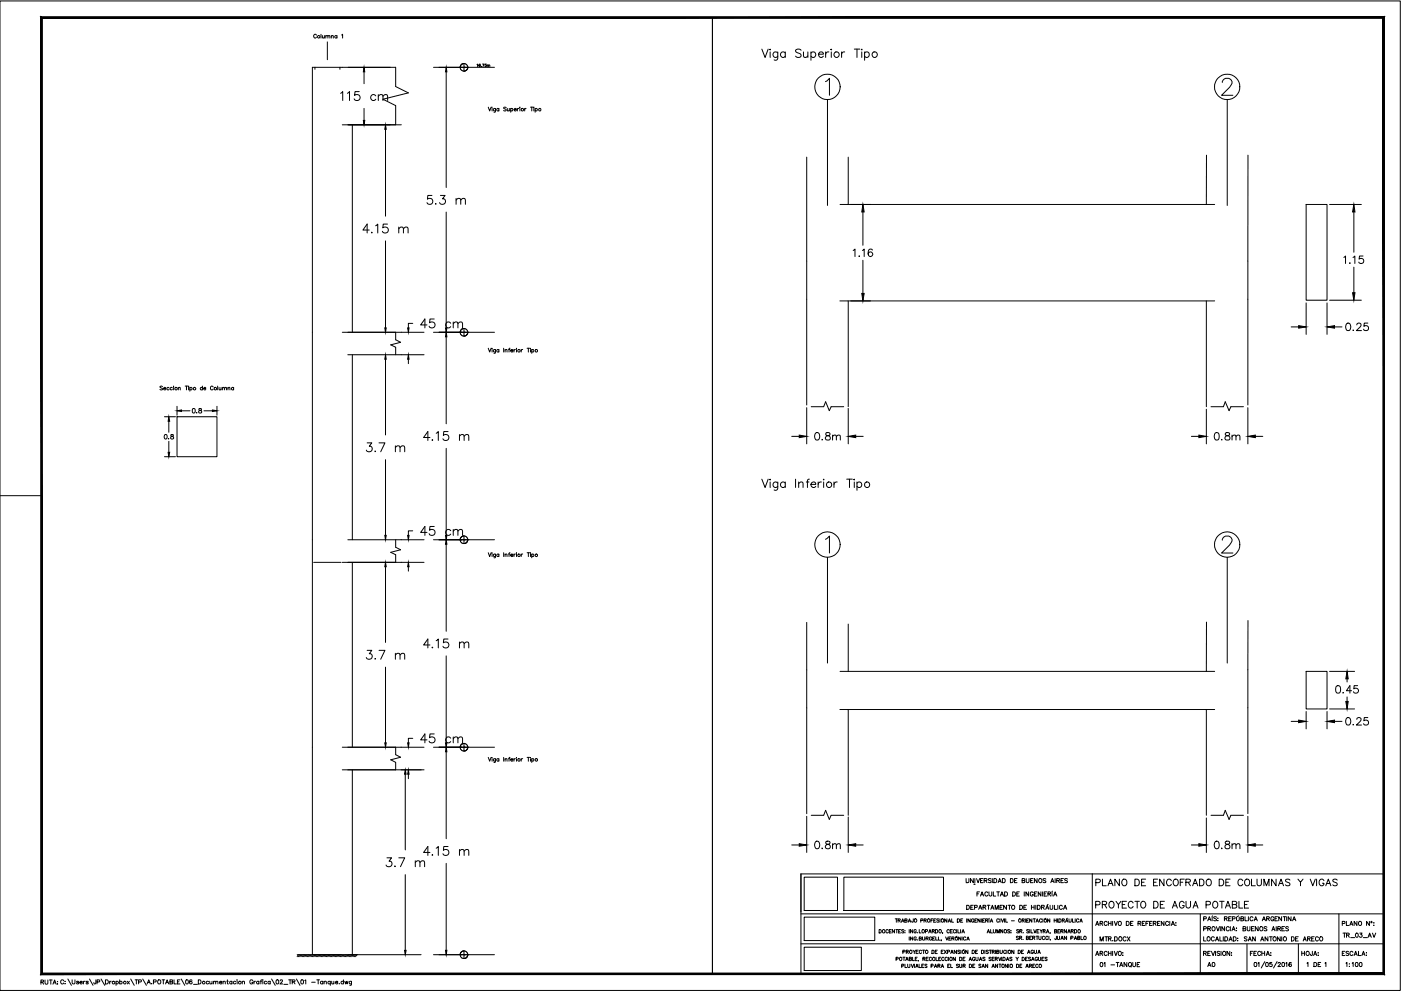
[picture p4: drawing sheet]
<svg xmlns="http://www.w3.org/2000/svg" width="420mm" height="297mm" viewBox="0 0 420 297" stroke-linecap="round" stroke-linejoin="round" font-family="sans-serif">
<!-- layer: COLUMNS -->
<path d="M102.7 37.4h16v-5.7l-3.8-2 7.6-1.9-3.8-1.9v-5.7h-25v266M105.7 37.4v62.2M102.7 99.6h16v2.2l1.4 .8-2.9 .8 1.5 .7v2.2M105.7 106.3v55.5M105.7 168.6v55.4M118.7 161.8v2.2l1.4 .8-2.9 .8 1.5 .7v2.3h-16M102.7 224h16v2.2l1.4 .8-2.9 .7 1.5 .8v2.2h-16M105.7 230.7v55.5" fill="none" stroke="#000" stroke-width=".3"/>
<!-- layer: SOIL -->
<g fill="none" stroke="#000" stroke-width=".3">
<path d="M89.1 286.2h18.1M89.5 286.2l-.4 .6M89.9 286.2l-.4 .6M90.3 286.2l-.4 .6M90.6 286.2l-.3 .6M91 286.2l-.4 .6M91.4 286.2l-.4 .6M91.8 286.2l-.4 .6M92.2 286.2l-.4 .6M92.5 286.2l-.3 .6M92.9 286.2l-.4 .6M93.3 286.2l-.4 .6"/>
<path d="M93.7 286.2l-.4 .6M94.1 286.2l-.4 .6M94.4 286.2l-.3 .6M94.8 286.2l-.4 .6M95.2 286.2l-.4 .6M95.6 286.2l-.4 .6M96 286.2l-.4 .6M96.4 286.2l-.4 .6M96.7 286.2l-.3 .6M97.1 286.2l-.4 .6M97.5 286.2l-.4 .6M97.9 286.2l-.4 .6"/>
<path d="M98.3 286.2l-.4 .6M98.6 286.2l-.3 .6M99 286.2l-.4 .6M99.4 286.2l-.4 .6M99.8 286.2l-.4 .6M100.2 286.2l-.4 .6M100.5 286.2l-.3 .6M100.9 286.2l-.4 .6M101.3 286.2l-.4 .6M101.7 286.2l-.4 .6M102.1 286.2l-.4 .6M102.4 286.2l-.3 .6"/>
<path d="M102.8 286.2l-.4 .6M103.2 286.2l-.4 .6M103.6 286.2l-.4 .6M104 286.2l-.4 .6M104.4 286.2l-.4 .6M104.7 286.2l-.3 .6M105.1 286.2l-.4 .6M105.5 286.2l-.4 .6M105.9 286.2l-.4 .6M106.3 286.2l-.4 .6M106.6 286.2l-.3 .6M107 286.2l-.4 .6"/>
</g>
<!-- layer: GENERAL_DIMENSIONS -->
<g fill="none" stroke="#000" stroke-width=".3">
<path d="M102.2 28l.6-.5v2.6M104.2 28l.6-.5v2.6M104.5 20.2h12.5M104.5 37.4h12.5M107.7 27.5h-1.2l-.2 1.1a.94 .94 0 0 1 1.5 0 .94 .94 0 0 1-.2 1.4 .94 .94 0 0 1-1.4-.4M109.2 21.5v3.6M109.2 32.5v3.6M112.7 28.7a.85 .85 0 0 0-1.3-.1 .85 .85 0 0 0 0 1.3 .85 .85 0 0 0 1.3-.2M113.5 28.9l.6-.6 .6 .2 .2 1.6M113.5 28.3v1.8M114.9 28.9l.6-.6 .6 .2 .1 1.6M131.7 20.2h6.8"/>
<path d="M133.8 21.5v34.7M129.5 58.6h-1.2l-.1 1.1a.92 .92 0 0 1 1.4 0 .92 .92 0 0 1-.2 1.4 .92 .92 0 0 1-1.3-.4M132.1 58.6h1.4l-.8 1a.89 .89 0 0 1 .7 1.4 .89 .89 0 0 1-1.6-.3M136.8 60l.6-.5 .6 .1 .2 1.6M136.8 59.5v1.7M138.2 60l.6-.5 .6 .1 .2 1.6M130.7 61l-.1 .1h.2M133.8 63.6v34.7M120.3 99.6h6.9M123.8 96.9h-1.3v1.4M128.1 97.4h-1.9l1.2-1.8v2.7M130.2 95.6h-1.3l-.1 1.2a.94 .94 0 0 1 1.4-.1 .94 .94 0 0 1-.1 1.4 .94 .94 0 0 1-1.4-.3"/>
<path d="M131.7 99.6h6.8M135.2 96.9a.85 .85 0 0 0-1.3-.1 .85 .85 0 0 0 0 1.2 .85 .85 0 0 0 1.3-.1M135.9 97l.7-.5 .6 .1 .1 1.7M135.9 96.5v1.8M137.3 97l.7-.5 .6 .1 .1 1.7M120.3 106.3h6.9M122.5 107.7v1.3M133.8 101v26M128.9 131.1h-1.9l1.3-1.7v2.6M129.7 131.8l-.2 .1h.3M130.8 129.9l.6-.5v2.6M133.8 134.4v26.1"/>
<path d="M134.4 129.4h-1.3l-.1 1.1a.94 .94 0 0 1 1.4 0 .94 .94 0 0 1-.2 1.4 .94 .94 0 0 1-1.4-.4M137.8 130.8l.6-.6 .7 .2 .1 1.6M137.8 130.2v1.8M139.2 130.8l.6-.6 .7 .2 .1 1.6M123.8 159.1h-1.3v1.4M128.1 159.6h-1.9l1.2-1.8v2.7M130.2 157.8h-1.3l-.1 1.1a.94 .94 0 0 1 1.4 0 .94 .94 0 0 1-.1 1.4 .94 .94 0 0 1-1.4-.3M135.2 159.1a.85 .85 0 0 0-1.3-.1 .85 .85 0 0 0 0 1.2 .85 .85 0 0 0 1.3-.1M135.9 159.2l.7-.5 .6 .1 .1 1.7M135.9 158.7v1.8M137.3 159.2l.7-.5 .6 .1 .1 1.7M120.3 161.8h6.9"/>
<path d="M120.3 168.6h6.9M122.5 169.9v1.3M131.7 161.8h6.8M133.8 163.1v26.1M128.9 193.3h-1.9l1.3-1.8v2.7M129.7 194l-.2 .1h.3M130.8 192.1l.6-.6v2.7M133.8 196.6v26.1M134.4 191.5h-1.3l-.1 1.2a.94 .94 0 0 1 1.4 0 .94 .94 0 0 1-.2 1.4 .94 .94 0 0 1-1.4-.4M137.8 192.9l.6-.5 .7 .2 .1 1.6M137.8 192.4v1.8M139.2 192.9l.6-.5 .7 .2 .1 1.6"/>
<path d="M130.2 220h-1.3l-.1 1.1a.94 .94 0 0 1 1.4 0 .94 .94 0 0 1-.1 1.4 .94 .94 0 0 1-1.4-.3M120.3 224h6.9M120.3 230.7h6.9M122.5 232.1v1.3M123.8 221.3h-1.3v1.4M128.1 221.8h-1.9l1.2-1.8v2.7M131.7 224h6.8M133.8 225.3v26.1M135.2 221.3a.85 .85 0 0 0-1.3-.2 .85 .85 0 0 0 0 1.3 .85 .85 0 0 0 1.3-.1M135.9 221.4l.7-.5 .6 .1 .1 1.7M135.9 220.9v1.8M137.3 221.4l.7-.5 .6 .1 .1 1.7"/>
<path d="M128.9 255.5h-1.9l1.3-1.8v2.7M129.7 256.1l-.2 .2h.3M130.8 254.2l.6-.5v2.7M133.8 258.8v26M134.4 253.7h-1.3l-.1 1.2a.94 .94 0 0 1 1.4 0 .94 .94 0 0 1-.2 1.4 .94 .94 0 0 1-1.4-.4M137.8 255.1l.6-.5 .7 .1 .1 1.7M137.8 254.6v1.8M139.2 255.1l.6-.5 .7 .1 .1 1.7M131.7 286.2h6.8"/>
</g>
<g fill="#000" stroke="#000" stroke-width=".3">
<path d="M109 36.1h.4l-.2 1.3zM109.2 20.2l.2 1.3h-.4zM133.8 20.2l.2 1.3h-.4zM122.3 98.3h.4l-.2 1.3zM133.6 98.3h.4l-.2 1.3zM122.5 106.3l.2 1.4h-.4zM133.8 99.6l.2 1.4h-.4zM122.5 168.6l.2 1.3h-.4zM122.3 160.5h.4l-.2 1.3zM133.8 161.8l.2 1.3h-.4zM133.6 160.5h.4l-.2 1.3zM122.5 230.7l.2 1.4h-.4z"/>
<path d="M122.3 222.7h.4l-.2 1.3zM133.8 224l.2 1.3h-.4zM133.6 222.7h.4l-.2 1.3zM133.6 284.8h.4l-.2 1.4z"/>
</g>
<!-- layer: REINFORCEMENT_DIMENSIONS -->
<g fill="none" stroke="#000" stroke-width=".3">
<path d="M104.3 37.4h16.1M115.6 38.8v26M110.7 68.9h-1.9l1.3-1.7v2.6M111.5 69.6v.2l.1-.1M112.6 67.7l.7-.5v2.6M115.6 72.2v26.1M116.2 67.2h-1.3l-.1 1.1a.94 .94 0 0 1 1.4 0 .94 .94 0 0 1-.1 1.4 .94 .94 0 0 1-1.4-.4M119.6 68.6l.6-.5 .7 .1 .1 1.6M119.6 68.1v1.7M121 68.6l.6-.5 .7 .1 .1 1.6M104.3 99.6h16.1M104.3 106.3h16.1"/>
<path d="M115.6 107.7v22.7M110.1 132.7h1.4l-.8 1.1a.89 .89 0 0 1 .7 1.4 .89 .89 0 0 1-1.5-.3M112.5 135.2v.2l.1-.1M113.7 132.7h1.7l-1.2 2.7M115.6 137.8v22.7M118.6 134.1l.6-.5 .6 .2 .2 1.6M118.6 133.6v1.8M120 134.1l.6-.5 .6 .2 .2 1.6M104.3 168.6h16.1M104.3 161.8h16.1M115.6 169.9v22.7M110.1 194.9h1.4l-.8 1a.89 .89 0 0 1 .7 1.5 .89 .89 0 0 1-1.5-.3"/>
<path d="M112.5 197.3v.3l.1-.1M113.7 194.9h1.7l-1.2 2.7M115.6 200v22.7M118.6 196.3l.6-.5 .6 .1 .2 1.7M118.6 195.8v1.8M120 196.3l.6-.5 .6 .1 .2 1.7M104.3 230.7h22M104.3 224h16.1M121.5 232.1v22.6M116 257.1h1.4l-.7 1a.89 .89 0 0 1 .6 1.5 .89 .89 0 0 1-1.5-.3M118.4 259.5v.3l.2-.1M119.6 257.1h1.8l-1.3 2.7"/>
<path d="M124.5 258.5l.7-.5 .6 .1 .1 1.7M124.5 258v1.8M125.9 258.5l.7-.5 .6 .1 .1 1.7M121.5 262.2v22.6M104.3 286.2h22"/>
</g>
<path d="M115.6 37.4l.2 1.4h-.4zM115.4 98.3h.4l-.2 1.3zM115.6 106.3l.2 1.4h-.4zM115.6 168.6l.2 1.3h-.4zM115.4 160.5h.4l-.2 1.3zM115.4 222.7h.4l-.2 1.3zM121.5 230.7l.3 1.4h-.5zM121.3 284.8h.5l-.3 1.4z" fill="#000" stroke="#000" stroke-width=".3"/>
<!-- layer: AXES -->
<g fill="none" stroke="#000" stroke-width=".3">
<path d="M94.9 10.5a.48 .48 0 0 0-.7 0 .48 .48 0 0 0 0 .7 .48 .48 0 0 0 .7-.1M96.3 10.3v1.1M96.7 10.7v.6l.6-.1M97.3 10.7v.7M97.7 10.9l.6-.2v.7M97.7 10.7v.7M98.2 12.6v5.3M98.3 10.9l.5-.2 .1 .7M99.4 10.9l.5-.2v.7M99.4 10.7v.7M101 10.8a.38 .38 0 0 0-.5 0 .38 .38 0 0 0 0 .5 .38 .38 0 0 0 .5-.1M101 10.7v.7"/>
<path d="M102.4 10.5l.3-.2v1.1M139.1 19v2.3M139.1 19l.9 .4 .3 .8M139.1 19a1.14 1.14 0 0 0-1.1 1.2 1.14 1.14 0 0 0 1.1 1.1M130 20.2h18.3M139.1 20.2h.1M140.3 20.2h.1M140.3 20.2l-.3 .8-.9 .3M146.4 32.1l.5 1.2 .4-1.2M147.5 32.2h.1M147.6 32.5v.8M148.6 32.5l-.1 1-.4 .1"/>
<path d="M148.6 32.7a.35 .35 0 0 0-.5-.1 .35 .35 0 0 0 0 .5 .35 .35 0 0 0 .5 0M149.6 32.7a.35 .35 0 0 0-.5-.1 .35 .35 0 0 0 0 .5 .35 .35 0 0 0 .5 0M149.6 32.5v.8M151.8 32.3l-.7-.1v.3l.6 .3 .1 .3-.3 .2-.5-.2M152.1 32.5l.1 .7 .5-.2M152.7 32.5v.8M153.2 32.7a.35 .35 0 0 1 .5-.1 .35 .35 0 0 1 0 .5 .35 .35 0 0 1-.5 0M153.2 32.5v1.1M154.2 32.8h.7a.34 .34 0 0 0-.4-.3 .34 .34 0 0 0-.3 .3l.1 .4 .6-.1M155.2 32.5v.8M155.6 32.5l-.4 .3M155.9 32.2h.1"/>
<path d="M155.9 32.5v.8M157.4 32.5v.8M157.8 32.5l-.4 .3M159.1 32.1h.8M159.5 32.1v1.2M160.1 32.2h.1M160.1 32.5v.8M160.5 32.7a.37 .37 0 0 1 .5-.1 .37 .37 0 0 1 0 .6 .37 .37 0 0 1-.5-.1M160.5 32.5v1.1M247.6 24.5l1.2-1v5.1M248.2 29.8v31.8M366.6 24.7a1.35 1.35 0 0 1 .9-1.2h1a1.27 1.27 0 0 1 .7 1.9l-2.8 3.2h3.3"/>
<path d="M368 29.8v31.8M130 99.6h18.3M139.1 99.6h.1M139.1 98.5v2.2M139.1 98.5l.9 .3 .3 .8M139.1 98.5a1.14 1.14 0 0 0-1.1 1.1 1.14 1.14 0 0 0 1.1 1.1M140.3 99.6h.1M140.3 99.6l-.3 .8-.9 .3M48.7 115.9l-.2-.2-.5 .2 .7 .7-.2 .3-.5-.2M49.1 116.4h.6a.41 .41 0 0 0-.6-.1 .41 .41 0 0 0 0 .6 .41 .41 0 0 0 .6-.2M50.7 116.3a.38 .38 0 0 0-.5-.1 .38 .38 0 0 0 0 .6 .38 .38 0 0 0 .5-.1M51.7 116.3a.38 .38 0 0 0-.6-.1 .38 .38 0 0 0 0 .6 .38 .38 0 0 0 .6-.1"/>
<path d="M52 115.8h.1M52.1 116.1v.8M53.5 116.4l.3-.3 .2 .1 .1 .7M53.5 116.1v.8M55.5 115.7h.8M55.9 115.7v1.2M56.5 115.8h.1M56.6 116.1v.8M56.9 116.3a.38 .38 0 0 1 .6-.1 .38 .38 0 0 1 0 .6 .38 .38 0 0 1-.6-.1M56.9 116.1v1.1M60.7 116.3a.36 .36 0 0 0-.5-.1 .36 .36 0 0 0 0 .6 .36 .36 0 0 0 .5-.1M60.7 115.7v1.2"/>
<path d="M61.1 116.4h.6a.34 .34 0 0 0-.4-.3 .34 .34 0 0 0-.2 .5l.2 .3 .4-.2M63.9 116a.46 .46 0 0 0-.6-.2 .46 .46 0 0 0-.2 .6 .42 .42 0 0 0 .3 .5 .42 .42 0 0 0 .5-.3M65.3 115.7v1.2M65.7 116.1v.7l.6-.1M66.3 116.1v.8M66.8 116.4l.4-.3 .2 .8M66.8 116.1v.8M67.4 116.4l.2-.3 .3 .1v.7M68.4 116.4l.3-.3 .2 .1 .1 .7M68.4 116.1v.8M70.1 116.3a.36 .36 0 0 0-.6-.1 .36 .36 0 0 0 0 .6 .36 .36 0 0 0 .6-.1M70.1 116.1v.8"/>
<path d="M146.4 104.4l.5 1.1 .4-1.1M147.5 104.4h.1M147.6 104.8v.7M148.6 104.8l-.1 1-.4 .1M148.6 104.9a.35 .35 0 0 0-.5 0 .35 .35 0 0 0 0 .5 .35 .35 0 0 0 .5 0M149.6 104.9a.35 .35 0 0 0-.5 0 .35 .35 0 0 0 0 .5 .35 .35 0 0 0 .5 0M149.6 104.8v.7M151 104.4v1.1M151.5 105l.5-.2 .1 .7M151.5 104.8v.7M152.5 104.8h.4M153 104.4l-.3 .2v.9"/>
<path d="M153.2 105.1l.6-.1a.35 .35 0 0 0-.5-.1 .35 .35 0 0 0 0 .5 .35 .35 0 0 0 .5 0M154.1 104.8v.7M154.6 104.8l-.5 .3M154.9 104.4h.1M154.9 104.8v.7M156.3 104.8v.7M156.8 104.8l-.5 .3M158.1 104.4h.7M158.5 104.4v1.1M159 104.4h.1M159.1 104.8v.7M159.5 104.9a.35 .35 0 0 1 .5 0 .35 .35 0 0 1 0 .5 .35 .35 0 0 1-.5 0"/>
<path d="M159.5 104.8v1.1M130 161.8h18.3M139.1 161.8h.1M139.1 160.6v2.3M139.1 160.6l.9 .4 .3 .8M139.1 160.6a1.14 1.14 0 0 0-1.1 1.2 1.14 1.14 0 0 0 1.1 1.1M140.3 161.8h.1M140.3 161.8l-.3 .8-.9 .3M146.4 165.7l.5 1.1 .4-1.1M147.5 165.8h.1M147.6 166.1v.7M148.6 166.1l-.1 1-.4 .1"/>
<path d="M148.6 166.2a.35 .35 0 0 0-.5 0 .35 .35 0 0 0 0 .5 .35 .35 0 0 0 .5 0M149.6 166.2a.35 .35 0 0 0-.5 0 .35 .35 0 0 0 0 .5 .35 .35 0 0 0 .5 0M149.6 166.1v.7M151 165.7v1.1M151.5 166.3l.5-.2 .1 .7M151.5 166.1v.7M152.5 166.1h.4M153 165.7l-.3 .2v.9M153.2 166.4h.6a.36 .36 0 0 0-.5-.3 .36 .36 0 0 0-.2 .5 .36 .36 0 0 0 .5 .2l.2-.1M154.1 166.1v.7M154.6 166.1l-.5 .3M154.9 165.8h.1"/>
<path d="M154.9 166.1v.7M156.3 166.1v.7M156.8 166.1l-.5 .3M158.1 165.7h.7M158.5 165.7v1.1M159 165.8h.1M159.1 166.1v.7M159.5 166.2a.35 .35 0 0 1 .5 0 .35 .35 0 0 1 0 .5 .35 .35 0 0 1-.5 0M159.5 166.1v1.1M247.6 161.7l1.2-1v5.1M248.2 167v31.7M366.6 161.9a1.35 1.35 0 0 1 .9-1.2h1a1.27 1.27 0 0 1 .7 1.9l-2.8 3.2h3.3"/>
<path d="M368 167v31.7M130 224h18.3M139.1 224h.1M139.1 222.8v2.3M139.1 222.8l.9 .4 .3 .8M139.1 222.8a1.14 1.14 0 0 0-1.1 1.2 1.14 1.14 0 0 0 1.1 1.1M140.3 224h.1M140.3 224l-.3 .8-.9 .3M146.4 227l.5 1.2 .4-1.2M147.5 227.1h.1M147.6 227.4v.8M148.6 227.4l-.1 1-.4 .1"/>
<path d="M148.6 227.5a.36 .36 0 0 0-.5 0 .36 .36 0 0 0 0 .5 .36 .36 0 0 0 .5 0M149.6 227.5a.36 .36 0 0 0-.5 0 .36 .36 0 0 0 0 .5 .36 .36 0 0 0 .5 0M149.6 227.4v.8M151 227v1.2M151.5 227.6l.5-.2 .1 .8M151.5 227.4v.8M152.5 227.4h.4M153 227l-.3 .2v1M153.2 227.7h.6a.37 .37 0 0 0-.6-.1 .37 .37 0 0 0 .2 .6l.4-.2M154.1 227.4v.8M154.6 227.4l-.5 .3M154.9 227.1h.1"/>
<path d="M154.9 227.4v.8M156.3 227.4v.8M156.8 227.4l-.5 .3M158.1 227h.7M158.5 227v1.2M159 227.1h.1M159.1 227.4v.8M159.5 227.5a.36 .36 0 0 1 .5 0 .36 .36 0 0 1 0 .5 .36 .36 0 0 1-.5 0M159.5 227.4v1.1M130 286.2h18.3M139.1 286.2h.1M139.1 285l.9 .4 .3 .8"/>
<path d="M139.1 285a1.14 1.14 0 0 0-1.1 1.2 1.14 1.14 0 0 0 1.1 1.1M139.1 285v2.3M140.3 286.2h.1M140.3 286.2l-.3 .8-.9 .3"/>
<circle cx="95.6" cy="11" r=".37"/>
<circle cx="156.7" cy="32.9" r=".37"/>
<circle cx="161.9" cy="32.9" r=".37"/>
<circle cx="248.2" cy="26" r="3.8"/>
<circle cx="368" cy="26" r="3.8"/>
<circle cx="52.8" cy="116.5" r=".39"/>
<circle cx="58.3" cy="116.5" r=".39"/>
<circle cx="64.6" cy="116.5" r=".39"/>
<circle cx="155.6" cy="105.1" r=".37"/>
<circle cx="160.9" cy="105.1" r=".37"/>
<circle cx="155.6" cy="166.4" r=".37"/>
<circle cx="160.9" cy="166.4" r=".37"/>
<circle cx="248.2" cy="163.2" r="3.8"/>
<circle cx="368" cy="163.2" r="3.8"/>
<circle cx="155.6" cy="227.8" r=".37"/>
<circle cx="160.9" cy="227.8" r=".37"/>
</g>
<!-- layer: LONGITUDINAL_REINFORCEMENT -->
<path d="M94.4 20.2v.6M101.9 20.2v.6" fill="none" stroke="#000" stroke-width=".3"/>
<!-- layer: TRANSVERSAL_REINFORCEMENT -->
<path d="M94.1 168.6h8.2M94.1 286.2h8.2" fill="none" stroke="#000" stroke-width=".3"/>
<!-- layer: 0 -->
<g fill="none" stroke="#000" stroke-width=".3">
<path d="M12.4 5.2h201.3v286.7h-201.3zM143 19.3l.2-.1v.8M144.1 19.3l-.2-.1a.37 .37 0 0 0-.3 .4 .37 .37 0 0 0 .4 .3 .23 .23 0 0 0 0-.4 .23 .23 0 0 0-.4 .2M144.4 19.9h.1M144.7 19.2h.5l-.4 .8M145.8 19.2h-.3v.3a.27 .27 0 0 1 .3 0 .27 .27 0 0 1 0 .4 .27 .27 0 0 1-.3 0l-.1-.1M146.1 19.6l.4-.1v.5M146.1 19.5v.5M146.5 19.6l.4-.1v.5M213.7 5.2h201.2v286.7h-201.2zM329.9 282.1v-1.3l.5 1.3 .5-1.3v1.3M331.3 280.8h.9"/>
<path d="M331.8 280.8v1.3M332.4 281.4l.7-.1 .1-.3-.1-.2h-.7v1.3M332.8 281.4l.4 .7M333.7 281.9l.1 .1M334.3 280.8h.4a.7 .7 0 0 1 .4 .6 .7 .7 0 0 1-.4 .7h-.4zM337.7 281.1a.46 .46 0 0 0-.5-.3 .46 .46 0 0 0-.4 .4v.3a.46 .46 0 0 0 .4 .5 .46 .46 0 0 0 .5-.2M338.1 280.8l.8 1.3M338.9 280.8l-.8 1.3M392 288.7l.3-.2v1.2M397.3 288.7l.3-.2v1.2M403.6 288.7l.3-.2v1.2M404.7 288.9h.1"/>
<path d="M404.7 289.6h.1M405.5 288.7l.3-.2v1.2M407.8 288.5a.58 .58 0 0 1 .7 .6 .58 .58 0 0 1-.7 .6l-.2-.5z"/>
<circle cx="336" cy="281.3" r=".57"/>
<circle cx="406.9" cy="289.1" r=".57"/>
</g>
<!-- layer: SECTION_CUT -->
<g fill="none" stroke="#000" stroke-width=".3">
<path d="M49.3 124.9h3.3M49.3 136.9h3.3M49.4 130.3a.67 .67 0 0 1 .8 .5 .67 .67 0 0 1-.5 .8l-.3-.1-.2-.5zM50.6 131.5h.1M50.6 126.3v3.3M50.6 132.3v3.3M51.3 130.3v.4a.57 .57 0 0 1 .6 .2 .57 .57 0 0 1 0 .6l-.4 .1a.46 .46 0 0 1-.3-.6 .46 .46 0 0 1 .6-.2l.1-.5zM53.1 124.9h12v12h-12zM53.1 121.8v2.6M54.4 123.1h2.6M57.8 122.5a.68 .68 0 0 1 .8 .5 .68 .68 0 0 1-.4 .8l-.5-.2zM59 123.7h.1"/>
<path d="M59.7 122.5v.4a.58 .58 0 0 1 .6 .2 .58 .58 0 0 1 .1 .6h-.7a.58 .58 0 0 1 0-.6 .58 .58 0 0 1 .7-.2v-.4zM61.2 123.1h2.5M65.1 121.8v2.6"/>
</g>
<path d="M50.6 124.9l.3 1.4h-.5zM50.4 135.6h.5l-.3 1.3zM53.1 123.1l1.3-.2v.4zM63.7 122.9l1.4 .2-1.4 .2z" fill="#000" stroke="#000" stroke-width=".3"/>
<!-- layer: GEOMETRY_CONTOURS -->
<g fill="none" stroke="#000" stroke-width=".3">
<path d="M241.9 47.1v74.3M254.4 47.1v14.2M361.8 46.5v14.8M374.3 46.5l-.1 74.9M251.9 61.3h112.4M391.7 61.3h6.3v28.7h-6.3zM251.9 90.2h112.4M254.4 90.2v31.7M361.8 90.2v31.7M243.3 121.9h3.7l.6-1.5 1.1 2.7 .6-1.2h3.7M363.2 121.9h3.7l.6-1.5 1.1 2.7 .5-1.2h3.8M241.9 186.5v57.4"/>
<path d="M254.4 187.1v14.1M361.8 186.5v14.7M374.3 186l-.1 57.9M251.9 212.7h112.4M251.9 201.2h112.4M254.4 212.7v31.7M361.8 212.7v31.7M391.7 201.2h6.3v11.3h-6.3zM243.3 244.4h3.7l.6-1.5 1.1 2.7 .6-1.2h3.7M363.2 244.4h3.7l.6-1.5 1.1 2.7 .5-1.2h3.8"/>
</g>
<!-- layer: Anotaciones -->
<g fill="none" stroke="#000" stroke-width=".3">
<path d="M255.2 61.3h5.9M255.9 75.1l.5-.4v2.2M257.7 76.7v.2l.1-.1M258.7 75.1l.5-.4v2.2M258.8 63.5v10M258.8 78v10M261.6 75l-.1-.3a.74 .74 0 0 0-1 .4 1.09 1.09 0 0 0 .6 1.8 .69 .69 0 0 0 .6-.7 .69 .69 0 0 0-.6-.7 .69 .69 0 0 0-.8 .6M398.7 61.3h9.6M403 77.2l.5-.5v2.3M404.8 78.8l-.1 .1h.2M405.8 77.2l.5-.5v2.3M406 63.5v12.1"/>
<path d="M408.8 76.7h-1.1l-.1 1a.79 .79 0 0 1 1.2-.1 .79 .79 0 0 1-.1 1.2 .79 .79 0 0 1-1.2-.2M255.1 90.2h6M387.2 98h2.3M391.7 90.8v9.4M398 90.8v9.4M398.7 90h9.6M400.2 98h2.3M403.9 97a.67 .67 0 0 1 1.1 .3 1.05 1.05 0 0 1 0 1.2 1.05 1.05 0 0 1-1.1 .5 1.66 1.66 0 0 1 0-2zM405.8 98.9l.1 .1M406 80.1v7.6M406.9 97.4l.2-.4 .7-.2 .3 .3 .1 .4-1.4 1.6h1.5M410.2 96.8h-1l-.2 1a.79 .79 0 0 1 1.2 0 .79 .79 0 0 1-.1 1.2 .79 .79 0 0 1-1.2-.3"/>
<path d="M237.4 130.8h2.3M241.9 122.2v10.8M244.6 129.8a.7 .7 0 0 1 1.1 .3 1.07 1.07 0 0 1 .1 1.2 1.07 1.07 0 0 1-1.2 .5 1.66 1.66 0 0 1 0-2zM246.5 131.7l.2 .1M247.7 129.8l-.1 .4 .3 .3a.82 .82 0 0 1 1 .3 .82 .82 0 0 1-.1 1l-.7 .1-.5-.2a.84 .84 0 0 1 .1-.9 .84 .84 0 0 1 .9-.3l.3-.5a.81 .81 0 0 0-1.2-.2zM249.7 130.8l.5-.4 .5 .1 .1 1.4M249.7 130.4v1.5M250.8 130.8l.6-.4 .5 .1 .1 1.4M254.4 122.4v10.6M256.6 130.8h2.3M357.3 130.8h2.2M361.8 122.7v10.3"/>
<path d="M364.5 129.8a.7 .7 0 0 1 1 .3l.1 .5a.93 .93 0 0 1-.8 1.3 1.39 1.39 0 0 1-.3-2.1zM366.4 131.7l.1 .1M367.6 129.8l-.1 .4 .3 .3a.82 .82 0 0 1 .9 .3 .82 .82 0 0 1-.1 1l-.7 .1-.5-.4a1.05 1.05 0 0 1 1.2-1.1l.2-.4a.81 .81 0 0 0-1.2-.2zM369.5 130.8l.5-.4 .6 .1 .1 1.4M369.5 130.4v1.5M370.7 130.8l.5-.4 .5 .1 .2 1.4M374.2 122.2v10.8M376.5 130.8h2.2M387.2 216.2h2.3M391.7 213.3v5.2M398 213.3v5.2M398.7 212.5h7.5"/>
<path d="M398.7 201.2h7.5M400.2 216.2h2.3M400.9 205.6a.74 .74 0 0 1 1.1 .3v.6a.93 .93 0 0 1-.8 1.3 1.43 1.43 0 0 1-.3-2.2zM402.8 207.5l-.1 .2h.2M403.9 215.2a.69 .69 0 0 1 1.1 .3 1.07 1.07 0 0 1 .1 1.3 1.07 1.07 0 0 1-1.2 .4 1.66 1.66 0 0 1 0-2zM404 203.5v.9M404 208.9v1.4M405.3 207h-1.5l1-1.5v2.3M405.8 217.1l.1 .1M406.9 215.6l.4-.5h.5l.4 .4-.3 .8-1.1 1h1.5M407.2 205.5h-1.1l-.1 1a.8 .8 0 0 1 1.2 0 .8 .8 0 0 1-.1 1.2 .8 .8 0 0 1-1.2-.4M410.2 215.1h-1l-.2 1a.79 .79 0 0 1 1.2-.1 .79 .79 0 0 1-.1 1.2 .79 .79 0 0 1-1.2-.3"/>
<path d="M237.4 253.3h2.3M241.9 244.7v10.8M244.6 252.3a.68 .68 0 0 1 1.1 .3 1.05 1.05 0 0 1 .1 1.2 1.05 1.05 0 0 1-1.2 .5 1.66 1.66 0 0 1 0-2zM246.5 254.2v.2l.2-.1M247.7 252.3v.6l.7 .2a.66 .66 0 0 1 .6 .6 .66 .66 0 0 1-.5 .7l-.9-.2a.81 .81 0 0 1 .1-.9 .81 .81 0 0 1 .9-.3 .45 .45 0 0 0 .2-.7zM249.7 253.3l.5-.4 .5 .1 .1 1.4M249.7 252.9v1.5M250.8 253.3l.6-.4 .5 .1 .1 1.4M254.4 244.9v10.6M256.6 253.3h2.3M357.3 253.3h2.2M361.8 245.2v10.3"/>
<path d="M364.5 252.3a.68 .68 0 0 1 1 .3l.1 .5a.98 .98 0 0 1-.8 1.3 1.44 1.44 0 0 1-.3-2.1zM366.4 254.2v.2l.1-.1M367.6 252.3a.45 .45 0 0 0 .2 .7l.4 .1a.66 .66 0 0 1 .7 .6 .66 .66 0 0 1-.6 .7l-.7-.1-.2-.4a1.1 1.1 0 0 1 1.2-1l.2-.4a.81 .81 0 0 0-1.2-.2zM369.5 253.3l.5-.4 .6 .1 .1 1.4M369.5 252.9v1.5M370.7 253.3l.5-.4 .5 .1 .2 1.4M374.2 244.7v10.8M376.5 253.3h2.2"/>
</g>
<g fill="#000" stroke="#000" stroke-width=".3">
<path d="M258.8 61.3l.4 2.2h-.8zM406 61.3l.4 2.2h-.8zM258.4 88h.8l-.4 2.2zM389.5 97.6l2.2 .4-2.2 .4zM398 98l2.2-.4v.8zM405.6 87.7h.8l-.4 2.3zM239.7 130.4l2.2 .4-2.2 .4zM254.4 130.8l2.2-.4v.8zM359.5 130.4l2.3 .4-2.3 .4zM374.2 130.8l2.3-.4v.8zM389.5 215.8l2.2 .4-2.2 .4zM398 216.2l2.2-.4v.8z"/>
<path d="M403.6 210.3h.7l-.3 2.2zM404 201.2l.3 2.3h-.7zM239.7 252.9l2.2 .4-2.2 .3zM254.4 253.3l2.2-.4v.7zM359.5 252.9l2.3 .4-2.3 .3zM374.2 253.3l2.3-.4v.7z"/>
</g>
<g fill="none" stroke="#000" stroke-width=".3">
<path d="M228.5 14.7l.9 2.5 1-2.5M230.8 14.8h.3zM231 15.6v1.6M233.3 15.6v1.9a.68 .68 0 0 1-1.1 .4M233.3 15.9a.8 .8 0 0 0-1.2-.1 .8 .8 0 0 0 0 1.2 .8 .8 0 0 0 1.2-.2M235.5 15.9a.8 .8 0 0 0-1.2-.1 .8 .8 0 0 0 0 1.2 .8 .8 0 0 0 1.2-.2M235.5 15.6v1.6M240.2 15.1a.94 .94 0 0 0-1.6 .2l.5 .5 .9 .4a.59 .59 0 0 1 0 .9 1.11 1.11 0 0 1-1.4-.3M241 15.6l.1 1.5 .6 .1 .6-.5M242.3 15.6v1.6M243.2 15.9a.8 .8 0 0 1 1.2-.1 .8 .8 0 0 1 0 1.2 .8 .8 0 0 1-1.2-.2M243.2 15.6v2.5"/>
<path d="M245.5 16.2h1.4a.8 .8 0 0 0-1.2-.5 .8 .8 0 0 0 .1 1.4 .75 .75 0 0 0 1.1-.3M247.6 15.6v1.6M248.6 15.6a.78 .78 0 0 0-1 .6M249.2 14.8h.2zM249.3 15.6v1.6M252.4 15.6v1.6M253.3 15.6a.73 .73 0 0 0-.9 .6M256.2 14.7h1.7M257 14.7v2.5M258.3 14.8h.3zM258.4 15.6v1.6M259.3 15.9a.78 .78 0 0 1 1.1-.1 .78 .78 0 0 1 0 1.1 .78 .78 0 0 1-1.1-.1"/>
<path d="M259.3 15.6v2.5M228.5 143.6l.9 2.5 1-2.5M231 143.6v.3zM231 144.5v1.6M233.3 144.5v1.9a.68 .68 0 0 1-1.1 .4M233.3 144.8a.81 .81 0 0 0-1.2-.1 .81 .81 0 0 0 0 1.2 .81 .81 0 0 0 1.2-.1M235.5 144.8a.81 .81 0 0 0-1.2-.1 .81 .81 0 0 0 0 1.2 .81 .81 0 0 0 1.2-.1M235.5 144.5v1.6M238.6 143.6v2.5M239.5 144.9l.6-.4 .6 .1 .1 1.5M239.5 144.5v1.6M241.8 144.5h.8"/>
<path d="M242.7 143.6l-.4 .1-.2 .4v2M243.2 145.2h1.4a.77 .77 0 0 0-1-.7 .77 .77 0 0 0-.3 1.3 .79 .79 0 0 0 1.3 0M245.4 144.5v1.6M246.3 144.5a.8 .8 0 0 0-.9 .7M247 143.6v.3zM247 144.5v1.6M250.1 144.5v1.6M251.1 144.5a.85 .85 0 0 0-1 .7M253.9 143.6h1.7M254.8 143.6v2.5M256.1 143.7h.2zM256.2 144.5v1.6"/>
<path d="M257 144.8a.81 .81 0 0 1 1.2-.1 .81 .81 0 0 1 0 1.2 .81 .81 0 0 1-1.2-.1M257 144.5v2.5M241.2 262.9h10v10h-10zM289.7 264.6h.1M292.1 265h.1M360 273.9v9M402.8 279.7h.8M403.2 279.7v1.3M406.7 279.8a.56 .56 0 0 1 .6 .5 .56 .56 0 0 1-.6 .6l-.2-.5zM407.8 279.7h.7l-.4 .4a.43 .43 0 0 1 .3 .7 .43 .43 0 0 1-.7-.1M411.6 279.7l.5 1.3 .5-1.3M12.3 294.4l.7-.1v-.4l-.7-.2v1.3"/>
<path d="M12.7 294.4l.4 .6M13.5 293.7v1l.4 .3 .4-.2 .1-1.1M14.8 293.7h.9M15.2 293.7v1.3M15.9 295l.5-1.3 .4 1.3M16.1 294.6h.6M17.3 294.2h.1M17.3 294.9h.1M19.1 294a.46 .46 0 0 0-.5-.3 .46 .46 0 0 0-.4 .5v.3a.46 .46 0 0 0 .4 .4 .46 .46 0 0 0 .5-.3M19.5 294.1h.1M19.5 294.8h.1M20.4 293.4l1 1.9"/>
<path d="M21.6 293.7v.9l.4 .3 .4-.1 .1-1.1M23.6 294.3l-.6-.1v.2l.6 .4-.2 .1-.5-.1M24 294.5h.7a.4 .4 0 0 0-.4-.4 .4 .4 0 0 0-.4 .4 .4 .4 0 0 0 .4 .4l.4-.1M25 294.1v.8M25.5 294.1l-.5 .4M26.5 294.3l-.6-.1v.2l.6 .4-.3 .1-.4-.1M26.8 293.4l1.1 1.9M28.7 293.7l-.1 1.2h-.4v-.4M29.1 294.3h.7l.1-.4-.8-.2v1.2M30.3 293.4l1.1 1.9M31.6 293.7h.4a.65 .65 0 0 1 .5 .6 .65 .65 0 0 1-.5 .6h-.4zM32.9 294.1v.8"/>
<path d="M33.4 294.1l-.5 .4M34.8 294.3a.4 .4 0 0 1 .6-.1 .4 .4 0 0 1 0 .6 .4 .4 0 0 1-.6 0M34.8 294.1v1.2M35.9 294.3a.4 .4 0 0 1 .6-.1 .4 .4 0 0 1 0 .6 .4 .4 0 0 1-.6 0M35.9 293.7v1.2M38.2 294.1l.6 .8M38.8 294.1l-.6 .8M39.2 293.4l1.1 1.9M40.5 293.7h.8M40.9 293.7v1.2M41.6 294.3h.7l.1-.4-.8-.2v1.2M42.8 293.4l1.1 1.9"/>
<path d="M44.1 294.9l.5-1.2 .5 1.2M44.3 294.5h.6M45.5 294.8l.1 .1M46 294.3h.7l.2-.4-.9-.2v1.2M48.6 293.7h.8M49 293.7v1.2M49.7 294.9l.4-1.2 .5 1.2M49.8 294.5h.6M51 294.3l.7-.1v-.5h-.7v1.2h.7l.1-.4-.3-.2M52.2 293.7v1.2h.7M53.2 294.3h.5M54 293.7h-.8v1.2h.8"/>
<path d="M54.4 293.4l1 1.9M55.8 293.7a.58 .58 0 0 1 .7 .6 .58 .58 0 0 1-.7 .6l-.1-.5zM57.6 293.9l-.1-.2a.57 .57 0 0 0-.7 .6 .57 .57 0 0 0 .6 .6 .39 .39 0 0 0 .1-.7 .39 .39 0 0 0-.6 .3M58 295h1.2M59.5 293.7a.64 .64 0 0 1 .8 .4 .64 .64 0 0 1-.4 .8h-.4zM62.6 294.3a.4 .4 0 0 0-.6-.1 .4 .4 0 0 0 0 .6 .4 .4 0 0 0 .6 0M62.9 294.1v.8l.7-.2M63.6 294.1v.8M64.1 294.3l.5-.1 .1 .7M64.1 294.1v.8M64.7 294.3l.6-.1 .1 .7M65.8 294.5h.7a.42 .42 0 0 0-.6-.2 .42 .42 0 0 0 0 .6 .42 .42 0 0 0 .6-.1"/>
<path d="M66.9 294.3l.6-.1 .1 .7M66.9 294.1v.8M68 294.1h.5M68.2 293.7v1l.3 .2M69.6 294.3a.38 .38 0 0 0-.6-.1 .38 .38 0 0 0 0 .6 .38 .38 0 0 0 .6 0M69.6 294.1v.8M70.7 294.3a.4 .4 0 0 0-.6-.1 .4 .4 0 0 0 0 .6 .4 .4 0 0 0 .6 0M71 293.7h.1M71.1 294.1v.8M72.6 294.3l.6-.1 .1 .7M72.6 294.1v.8M75.8 294a.46 .46 0 0 0-.5-.3 .46 .46 0 0 0-.4 .5v.3a.45 .45 0 0 0 .5 .4 .45 .45 0 0 0 .4-.4h-.3"/>
<path d="M76.2 294.1v.8M76.6 294.1l-.4 .4M77.6 294.3a.4 .4 0 0 0-.6-.1 .4 .4 0 0 0 0 .6 .4 .4 0 0 0 .6 0M77.6 294.1v.8M78.1 294.1h.4M78.5 293.7l-.3 .2v1M78.8 293.7h.1M78.8 294.1v.8M80 294.3a.4 .4 0 0 0-.6-.1 .4 .4 0 0 0 0 .6 .4 .4 0 0 0 .6 0M81 294.3a.38 .38 0 0 0-.5-.1 .38 .38 0 0 0 0 .6 .38 .38 0 0 0 .5 0M81 294.1v.8M81.4 293.4l1.1 1.9"/>
<path d="M84 294l.2-.3 .5 .2-.8 1h.9M85.1 295h1.2M86.6 293.7h.8M87 293.7v1.2M87.6 294.3l.8-.1v-.4l-.8-.1v1.2M88.1 294.3l.4 .6M88.9 293.4l1.1 1.9M90.4 293.7a.58 .58 0 0 1 .6 .6 .58 .58 0 0 1-.6 .6l-.2-.5zM91.4 293.9l.3-.2v1.2M93.5 294.4h1M95 293.7h.8M95.4 293.7v1.2"/>
<path d="M96.8 294.3a.4 .4 0 0 0-.6-.1 .4 .4 0 0 0 0 .6 .4 .4 0 0 0 .6 0M96.8 294.1v.8M97.2 294.3l.6-.1 .1 .7M97.2 294.1v.8M99.1 294.3a.4 .4 0 0 0-.6-.1 .4 .4 0 0 0 0 .6 .4 .4 0 0 0 .6 0M99.1 294.1v1.2M99.5 294.1v.8l.6-.2M100.1 294.1v.8M100.6 294.5l.7-.2a.4 .4 0 0 0-.6-.1 .4 .4 0 0 0 0 .6 .4 .4 0 0 0 .6 0M101.7 294.8l.1 .1M103 294.3a.4 .4 0 0 0-.6-.1 .4 .4 0 0 0 0 .6 .4 .4 0 0 0 .6 0M103 293.7v1.2"/>
<path d="M103.4 294.1l.2 .8 .3-.8 .2 .8 .3-.8M105.4 294.1v1.1l-.5 .1M105.4 294.3a.4 .4 0 0 0-.6-.1 .4 .4 0 0 0 0 .6 .4 .4 0 0 0 .6 0M331.1 288.7l.3-.2v1.3M333.2 289.2h1.1M334.7 288.5h.9M335.2 288.5v1.3M335.8 289.8l.5-1.3 .5 1.3M336 289.3h.5M337.9 288.5v1.3l-.8-1.3v1.3M339 289.5l.3 .3M339.7 288.5l.1 1 .3 .3 .5-.4v-.9"/>
<path d="M341 289.1h.5M341.8 288.5h-.8v1.3h.8M362.2 289.7l.5-1.2 .5 1.2M362.4 289.3h.6M363.7 288.5a.58 .58 0 0 1 .7 .6 .58 .58 0 0 1-.7 .6l-.2-.5zM376.3 288.5a.58 .58 0 0 1 .6 .6 .58 .58 0 0 1-.6 .6l-.2-.5zM377.3 288.7l.3-.2v1.2M379.3 288.2l-1.1 1.9M379.7 288.5a.58 .58 0 0 1 .7 .6 .58 .58 0 0 1-.7 .6l-.1-.5zM381.4 288.5h-.6v.5a.44 .44 0 0 1 .6 0 .44 .44 0 0 1 0 .6 .44 .44 0 0 1-.7-.1M383 288.2l-1.1 1.9M383.3 288.8a.36 .36 0 0 1 .4-.3 .36 .36 0 0 1 .3 .3l-.8 .9h.8"/>
<path d="M384.6 288.5a.58 .58 0 0 1 .6 .6 .58 .58 0 0 1-.6 .6l-.2-.5zM385.6 288.7l.3-.2v1.2M387.3 288.7l-.3-.2a.6 .6 0 0 0-.5 .6 .6 .6 0 0 0 .6 .6 .38 .38 0 0 0 .1-.6 .38 .38 0 0 0-.6 0l-.1 .2M403.8 280.3l.7-.1 .2-.3-.3-.2h-.6v1.3M404.2 280.3l.5 .7M405.1 281h1.2M408.9 281h1.2M410.3 281l.5-1.3 .5 1.3M410.5 280.5h.6"/>
<circle cx="250.9" cy="16.4" r=".81"/>
<circle cx="262.3" cy="16.4" r=".81"/>
<circle cx="248.6" cy="145.3" r=".83"/>
<circle cx="260" cy="145.3" r=".83"/>
<circle cx="34.1" cy="294.5" r=".4"/>
<circle cx="37.4" cy="294.5" r=".4"/>
<circle cx="47.8" cy="294.2" r=".57"/>
<circle cx="61.1" cy="294.5" r=".4"/>
<circle cx="71.9" cy="294.5" r=".41"/>
<circle cx="83.2" cy="294.3" r=".57"/>
<circle cx="330.3" cy="289.1" r=".57"/>
<circle cx="338.9" cy="289.1" r=".58"/>
</g>
<g fill="none" stroke="#000" stroke-width=".3">
<path d="M0 .3h419.9v296.6h-419.9zM0 148.6h12.4M240.2 273.9h174.8M241.2 274.9h21.1v7h-21.1zM253.1 262.9h29.9v10h-29.9zM263.7 278.6a.52 .52 0 0 1 .6 .5 .52 .52 0 0 1-.6 .5zM266.4 278.9a.37 .37 0 0 0-.4-.3 .37 .37 0 0 0-.3 .4v.3a.37 .37 0 0 0 .3 .3 .37 .37 0 0 0 .4-.2M266.7 279.1h.4M267.3 278.6h-.6v1h.6M268.3 278.6v1l-.7-1v1M268.5 275.4h.6M268.6 278.6h.7"/>
<path d="M268.8 275.4v1M268.9 278.6v1M269.3 275.9l.7-.1v-.3l-.7-.1v1M269.5 279.1h.4M269.7 275.9l.3 .5M270.1 278.6h-.6v1h.6M270.3 276.4l.4-1 .4 1M270.5 276.1h.4M271.1 278.8l-.6-.1-.1 .3 .6 .2 .1 .3h-.7M271.4 279h.1M271.4 279.6h.1M271.4 275.9l.5-.1 .1-.3-.6-.1v1h.5l.1-.3-.2-.2"/>
<path d="M272.4 276.4l.4-1 .3 1M272.5 276.1h.5M272.7 278.6v1M273.7 278.6v1l-.7-1v1M273.9 275.4l-.1 1h-.3l-.1-.3M274.8 278.9l-.1-.2a.44 .44 0 0 0-.6 .4 .44 .44 0 0 0 .6 .4l.1-.2h-.2M275.1 279.6h.1M275.7 278.6v1h.5M276.1 275.9h.6v-.4l-.6-.1v1M277.1 275.9l.6-.1v-.3l-.6-.1v1M277.5 275.9l.3 .5M277.5 279.2l.6-.1v-.4l-.6-.1v1"/>
<path d="M278.5 279.6l.4-1 .4 1M278.7 279.3h.4M279.2 275.9h.4M279.6 279.1l.5-.1 .1-.2-.6-.2v1M279.8 275.4h-.6v1M279.9 279.1l.3 .5M280 275.9h.4M280.5 278.6h.4a.54 .54 0 0 1 .3 .5 .54 .54 0 0 1-.3 .5h-.4zM280.6 275.4h-.6v1h.6M281.6 275.5h-.7l.7 .5-.1 .4-.6-.1M281.9 275.4v1M282.7 279.6l-.1 .2"/>
<path d="M284 275.4v1l-.7-1v1M284.4 276.4l.3-1 .4 1M284.5 276.1h.5M284.7 278.9a.37 .37 0 0 0-.4-.3 .37 .37 0 0 0-.3 .4v.3a.37 .37 0 0 0 .3 .3 .37 .37 0 0 0 .4-.2M285 279.1h.4M285.4 275.4v1h.6M285.6 278.6h-.6v1h.6M286.6 278.9a.37 .37 0 0 0-.4-.3 .37 .37 0 0 0-.3 .4v.3a.37 .37 0 0 0 .3 .3 .37 .37 0 0 0 .4-.2M286.9 278.6v1M287.1 275.4h.3a.54 .54 0 0 1 .4 .5 .54 .54 0 0 1-.4 .5h-.3zM287.3 278.6v1h.5M288.1 278.6v1"/>
<path d="M288.1 275.9h.4M288.5 279.6l.3-1 .4 1M288.6 279.3h.5M288.7 275.4h-.6v1h.6M289.7 263.3v.9l.4 .4 .4-.2 .1-1.1M289.9 271.3a.64 .64 0 0 1 .8 .5 .64 .64 0 0 1-.4 .8h-.4zM289.9 275.4v1M291 275.4v1l-.7-1v1M291.1 271.9h.5M291.9 271.3h-.8v1.3h.8M291.9 263.3v1.3l-.9-1.3v1.3M292.1 275.7a.37 .37 0 0 0-.5-.3 .37 .37 0 0 0-.3 .4v.2a.36 .36 0 0 0 .4 .4 .36 .36 0 0 0 .4-.4h-.3"/>
<path d="M292.3 272l.7-.1v-.5l-.7-.1v1.3M292.4 275.9h.3M292.4 263.3v1.3M292.9 263.3l.4 1.3 .5-1.3M292.9 275.4h-.5v1h.5M293 267.9h.5M293.5 272.6l.5-1.3 .5 1.3M293.7 272.1h.6M293.8 267.3h-.8v1.3M293.9 275.4v1l-.7-1v1M294 268.6l.5-1.3 .5 1.3M294 263.9h.5"/>
<path d="M294.2 268.2h.6M294.3 275.4v1M294.7 275.9h.4M294.8 271.9h.6l.3-.3-.9-.3v1.3M294.8 263.3h-.8v1.3h.8M295.1 263.9h.8l.1-.4-.9-.2v1.3M295.2 271.9l.5 .7M295.3 275.4h-.6v1h.6M295.6 275.9l.6-.1v-.3l-.6-.1v1M295.6 263.9l.4 .7M295.9 275.9l.3 .5M296 279.6l.4-1 .4 1"/>
<path d="M296.1 271.3h.8M296.2 279.3h.5M296.2 267.6a.46 .46 0 0 0-.5-.3 .46 .46 0 0 0-.3 .5v.3a.46 .46 0 0 0 .3 .5 .46 .46 0 0 0 .5-.3M296.5 271.3v1.3M296.6 267.3v.9l.4 .4 .4-.2v-1.1M296.6 275.4v1M296.7 275.2l-.1 .1M297 276.4l.3-1 .4 1M297.1 278.6v1h.5M297.1 276.1h.5M297.1 272.6l.5-1.3 .5 1.3M297.2 263.5l-.3-.2-.5 .2 .1 .3 .7 .3-.1 .4-.7-.1"/>
<path d="M297.3 272.1h.6M297.6 263.3v1.3M297.9 278.6v.9l.3 .1 .4-.3v-.7M297.9 267.3v1.3h.7M298.1 263.3h.4a.65 .65 0 0 1 .4 .7 .65 .65 0 0 1-.4 .6h-.4zM298.4 272.6v-1.3l.5 1.3 .5-1.3v1.3M298.9 267.3h.9M299 279.6v-1l.3 1 .4-1v1M299.3 264.6l.5-1.3 .5 1.3M299.3 267.3v1.3M299.5 264.2h.6M299.6 275.7a.37 .37 0 0 0-.4-.3 .37 .37 0 0 0-.3 .4v.2a.37 .37 0 0 0 .3 .4 .37 .37 0 0 0 .4-.2"/>
<path d="M299.9 271.9h.5M299.9 275.4v1M300 268.6l.5-1.3 .4 1.3M300.2 268.2h.6M300.3 275.4l.4 1 .3-1M300.6 263.3h.4a.65 .65 0 0 1 .5 .7 .65 .65 0 0 1-.5 .6h-.4zM300.7 271.3h-.8v1.3h.8M300.7 278.6v1l-.6-1v1M301.2 275.4v1M301.3 267.3h.4a.68 .68 0 0 1 .5 .7 .68 .68 0 0 1-.5 .6h-.4zM301.6 275.4v1h.6M301.8 271.3v1.3l-.8-1.3v1.3"/>
<path d="M302.3 271.3h.8M302.7 271.3v1.3M302.9 278.8l-.6-.1-.1 .3 .6 .3 .1 .2h-.7M303 263.3a.64 .64 0 0 1 .8 .5 .64 .64 0 0 1-.4 .8h-.4zM303.2 279h.1M303.2 279.6h.1M303.3 276h.9M303.7 267.3a.66 .66 0 0 1 .8 .7 .66 .66 0 0 1-.8 .6zM304.2 263.9h.5M304.9 267.9h.5M305 263.3h-.8v1.3h.8M305.6 278.8l-.6-.1-.1 .3 .7 .5-.3 .1-.4-.1"/>
<path d="M305.7 267.3h-.8v1.3h.8M305.8 271.3h.4a.65 .65 0 0 1 .5 .7 .65 .65 0 0 1-.5 .6h-.4zM305.8 279.1l.6-.1 .1-.3-.7-.1v1M306.2 279.1l.3 .5M306.5 275.9l.6-.1v-.3l-.6-.1v1M306.5 263.9h.7l.1-.4-.8-.2v1.3l.8-.1v-.4l-.3-.2M306.8 275.9l.4 .5M306.9 279.6h.1M307 271.9h.6M307.2 267.3v1.3M307.5 275.4v1M307.8 263.3v1.1l.3 .2 .5-.4v-.9"/>
<path d="M307.8 271.3h-.8v1.3h.8M307.9 275.9h.4M308.5 267.3v1.3l-.8-1.3v1.3M308.5 275.4h-.6v1h.6M308.6 278.8l-.6-.1-.1 .3 .7 .5-.3 .1-.4-.1M308.8 278.6v1M309.1 263.9h.4M309.2 278.6v1h.6M309.3 271.9h.8M309.3 271.3v1.3M309.5 275.4v1l-.7-1v1M309.8 263.3h-.7v1.3h.7"/>
<path d="M309.8 275.4h.7M309.9 267.6a.46 .46 0 0 0-.5-.3 .46 .46 0 0 0-.4 .5v.3a.45 .45 0 0 0 .4 .5 .45 .45 0 0 0 .5-.5h-.3M310 278.6l.4 1 .4-1M310.1 271.3v1.3M310.2 275.4v1M310.2 267.9h.5M310.6 271.3v1.3M310.7 276.4l.4-1 .3 1M310.9 276.1h.4M311 267.3h-.8v1.3h.8M311 279.1h.4M311 263.3v1.3l-.8-1.3v1.3"/>
<path d="M311.1 271.3h.4a.65 .65 0 0 1 .5 .7 .65 .65 0 0 1-.5 .6h-.4zM311.6 278.6h-.6v1h.6M311.9 278.6l.4 .5 .3-.5M312.2 267.3v1.3l-.8-1.3v1.3M312.3 279.1v.5M312.3 271.9l.8-.1v-.4l-.8-.1v1.3M312.5 275.7a.37 .37 0 0 0-.5-.3 .37 .37 0 0 0-.3 .4v.2a.37 .37 0 0 0 .3 .4 .37 .37 0 0 0 .5-.2M312.7 267.3v1.3M312.8 271.9l.4 .7M312.8 275.4v1M312.8 279.1l.6-.1v-.3l-.6-.1v1M313.1 279.1l.4 .5"/>
<path d="M313.1 267.9h.5M313.6 272.6l.5-1.3 .4 1.3M313.6 263.5l-.2-.2-.6 .2 .8 .7-.2 .4-.6-.2M313.7 275.2l-.4 .2M313.8 272.1h.6M313.8 279.6l.4-1 .4 1M313.9 267.3h-.8v1.3h.8M314 279.3h.5M314.3 267.9h.7v-.5l-.7-.1v1.3M314.3 271.1l-.2 .1M314.7 267.9l.4 .7M314.8 275.4v1l-.6-1v1"/>
<path d="M314.9 271.3l.1 1.1 .3 .2 .4-.2v-1.1M315 279.6l-.1 .2M315.1 264.6l.5-1.3 .5 1.3M315.3 264.2h.6M315.5 267.3v1.3M315.6 267.1l-.1 .1M316 268.6l.4-1.3 .5 1.3M316.1 275.9h.7M316.1 275.4v1M316.1 268.2h.6M316.2 271.3v1.3h.7M316.3 279.1l.5-.1 .1-.3-.6-.1v1h.6l-.2-.5"/>
<path d="M316.4 263.3v1.3M316.8 275.4v1M316.9 263.9h.7l.1-.4-.8-.2v1.3M317.2 275.4v1M317.2 271.3v1.3M317.2 279.1h.4M317.3 263.9l.5 .7M317.5 275.4h.4a.54 .54 0 0 1 .3 .5 .54 .54 0 0 1-.3 .5h-.4zM317.9 278.6h-.7v1h.7M318.1 279.1l.6-.1 .1-.3-.7-.1v1M318.2 263.9h.4M318.5 279.1l.3 .5"/>
<path d="M318.6 275.9l.5-.1 .1-.2-.6-.2v1M318.6 271.6a.46 .46 0 0 0-.5-.3 .46 .46 0 0 0-.4 .5v.3a.46 .46 0 0 0 .4 .5 .46 .46 0 0 0 .5-.3M318.9 275.9l.3 .5M318.9 272.6l.5-1.3 .5 1.3M318.9 263.3h-.7v1.3h.7M319.2 272.1h.5M319.5 276.4l.4-1 .4 1M319.7 276.1h.5M319.8 278.6v1l-.6-1v1M320.1 263.5l-.3-.2-.5 .2 .8 .7-.3 .4-.5-.2M320.1 275.2l-.2 .1M320.2 279.6l.4-1 .4 1"/>
<path d="M320.3 279.3h.5M320.6 275.4v.7l.3 .3 .3-.1 .1-.9M321.2 279.1l.6-.1 .1-.3-.7-.1v1M321.6 279.1l.3 .5M321.6 275.4v1h.6M322.2 278.6h.4a.54 .54 0 0 1 .3 .5 .54 .54 0 0 1-.3 .5h-.4zM322.5 275.4v1M323.6 275.7a.37 .37 0 0 0-.5-.3 .37 .37 0 0 0-.3 .4v.2a.37 .37 0 0 0 .3 .4 .37 .37 0 0 0 .5-.2M323.8 276.4l.4-1 .4 1M324 276.1h.4M327.6 261.9v30M328.6 277.4l.5-1.2 .4 1.2"/>
<path d="M328.6 271.2l1.1-.1 .1-.7-1.2-.2v2M328.6 264.6l1.2-.2 .2-.2-.1-.5-1.3-.2v2M328.8 277h.6M329.9 276.8l.7-.1 .1-.4-.8-.1v1.2M330.3 276.8l.4 .6M330.6 271.1l1.1-.1 .1-.6-1.2-.2v2M330.6 263.5v2h1.2M331.3 271.1l.6 1.1M332 276.5a.46 .46 0 0 0-.5-.3 .46 .46 0 0 0-.4 .4v.3a.46 .46 0 0 0 .4 .5 .46 .46 0 0 0 .5-.3M332.3 265.5l.7-2 .8 2M332.4 276.2v1.2M332.4 276.8h.8"/>
<path d="M332.5 264.8h1M332.8 270.5l.2-.2a.76 .76 0 0 1 1.1 .6v.5a.76 .76 0 0 1-.8 .8 .76 .76 0 0 1-.7-.8zM333.2 276.2v1.2M333.7 276.2v1.2M334.2 276.2l.4 1.2 .5-1.2M334.7 270.2l.7 .9 .8-.9M335.4 271.1v1.1M335.7 263.5v2l-1.4-2v2M336.5 271.1h.8M336.8 263.6a.94 .94 0 0 1 1.2 .9 .94 .94 0 0 1-1.2 .9l-.4-.7zM337.8 276.2h.4a.65 .65 0 0 1 .4 .6 .65 .65 0 0 1-.4 .6h-.4zM337.8 270.2h-1.3v2h1.3"/>
<path d="M339 276.8h.5M339.8 276.2h-.8v1.2h.8M339.8 270.7a.74 .74 0 0 0-.8-.5 .74 .74 0 0 0-.6 .7v.5a.74 .74 0 0 0 .6 .8 .74 .74 0 0 0 .8-.5M340.4 263.5h.6a1.06 1.06 0 0 1 .7 1 1.06 1.06 0 0 1-.7 1h-.6zM340.4 270.2h1.3M341 270.2v2M341.3 276.8l.7-.1 .1-.4-.8-.1v1.2M341.7 276.8l.4 .6M342.3 270.5a.75 .75 0 0 1 .8-.3 .75 .75 0 0 1 .5 .7v.5a.76 .76 0 0 1-.7 .8 .76 .76 0 0 1-.8-.8zM342.3 264.4h.8M342.6 276.8h.4M343.3 276.2h-.7v1.2h.7"/>
<path d="M343.6 263.5h-1.3v2h1.3M343.7 276.8h.5M344.5 276.2h-.8v1.2M344.8 276.8h.4M345.5 276.2h-.7v1.2h.7M345.9 276.8l.7-.1 .1-.4-.8-.1v1.2M345.9 264.4h.8M346 270.2h.7a1.11 1.11 0 0 1 .6 1 1.11 1.11 0 0 1-.6 1h-.7zM346.3 276.8l.4 .6M347.1 276.8h.5M347.2 263.5h-1.3v2h1.3M347.9 276.2h-.8v1.2h.8"/>
<path d="M348 271.1h.7M349.1 276.2v1.2l-.8-1.2v1.2M349.1 263.5v2l-1.3-2v2M349.2 270.2h-1.2v2h1.2M350.5 276.5a.48 .48 0 0 0-.6-.3 .48 .48 0 0 0-.4 .4v.3a.48 .48 0 0 0 .4 .5 .48 .48 0 0 0 .6-.3M350.8 276.2v1.2M351.3 277.4l.4-1.2 .6 1.2M351.3 264a.74 .74 0 0 0-.9-.5 .74 .74 0 0 0-.6 .8 .83 .83 0 0 0 .3 1 .83 .83 0 0 0 1.1-.1l.1-.2M351.5 277h.5M351.6 272.2l.7-2 .8 2M351.9 271.5h.9M352.2 263.6a.94 .94 0 0 1 1.2 .9 .94 .94 0 0 1-1.2 .9l-.4-.7z"/>
<path d="M352.6 276.6h.1M352.6 277.3h.1M353.9 264.4h.8M355.1 270.7a.73 .73 0 0 0-.8-.6 .73 .73 0 0 0-.6 .8v.5a.72 .72 0 0 0 .7 .8 .72 .72 0 0 0 .7-.8h-.5M355.2 263.5h-1.3v2M355.6 264.4h1.2l.2-.3-.1-.4-1.3-.2v2M355.7 270.2l.1 1.7 .5 .3 .4-.1 .3-.5v-1.4M356.3 264.4l.7 1.1M357.7 265.5l.7-2 .8 2M357.8 272.2l.8-2 .7 2M357.9 264.8h1M358.1 271.5h.9"/>
<path d="M359.7 263.5h.7a1.08 1.08 0 0 1 .7 1 1.08 1.08 0 0 1-.7 1h-.7zM361 278.4h.7v-.5l-.7-.2v1.3M361 275.4h.7v-.5l-.7-.1v1.2M361.7 271.2l1.1-.1 .1-.7-1.2-.2v2M362.1 263.6a.94 .94 0 0 1 1.2 .9 .94 .94 0 0 1-1.2 .9l-.4-.7 .1-.7zM362.2 278.4h.6l.3-.4-.3-.3h-.6v1.3M362.2 276l.5-1.2 .5 1.2M362.4 275.6h.6M362.6 278.4l.5 .6M363.5 274.8v1.2M363.6 274.5l-.1 .1M363.9 270.5a.75 .75 0 0 1 .8-.3 .75 .75 0 0 1 .5 .7v.5a.76 .76 0 0 1-.8 .8 .76 .76 0 0 1-.7-.8z"/>
<path d="M364.8 277.7l.5 1.3 .4-1.3M364.8 274.9l-.3-.1-.5 .1 .8 .8-.3 .3-.5-.2M365.3 275.2h.1M365.3 275.9h.1M365.6 263.5h.7a1.06 1.06 0 0 1 .7 1 1.06 1.06 0 0 1-.7 1h-.7zM365.8 270.2h1.3M366 277.7v1.3M366.4 270.2v2M367.2 275.4h.5l.3-.4-.8-.2v1.2M367.2 277.7v1.3l-.8-1.3v1.3M367.5 272.2l.8-2 .7 2M367.6 275.4l.4 .6"/>
<path d="M367.6 264.4h.8M367.7 271.5h1M368.5 275.4h.4M368.6 278a.46 .46 0 0 0-.5-.3 .46 .46 0 0 0-.4 .5v.3a.46 .46 0 0 0 .4 .5 .46 .46 0 0 0 .5-.3M368.9 263.5h-1.3v2h1.3M369 277.7v1.3M369.2 274.8h-.7v1.2h.7M369.4 279l.6-1.3 .4 1.3M369.6 275.4h.7l.1-.5-.8-.1v1.2M369.6 271.1l1.1-.1 .2-.5-.5-.3h-.8v2l1.2-.2 .1-.5-.5-.4M369.7 278.6h.5M370.8 278.2h.1"/>
<path d="M370.8 278.9h.1M370.8 274.9l.1 .9 .3 .2 .4-.2v-.9M371.5 274.5l-.5 .3M371.6 270.2v2h1.1M372.2 275.4l.7-.2v-.3l-.7-.1v1.2l.7-.1 .1-.3-.3-.2M372.7 264a.74 .74 0 0 0-.8-.5 .74 .74 0 0 0-.6 .8v.4a.74 .74 0 0 0 .6 .8 .74 .74 0 0 0 .8-.5M372.8 278.4l.7-.2 .1-.2-.3-.3h-.5v1.3h.7l.1-.4-.3-.2M373.2 271.1h.8M373.4 274.8v1.2h.7M373.6 263.6a.94 .94 0 0 1 1.2 .9 .94 .94 0 0 1-1.2 .9l-.3-.7v-.7zM374.1 277.7v1.1l.3 .2 .4-.2 .1-1.1M374.4 274.8v1.2"/>
<path d="M374.4 270.2h-1.2v2h1.2M375.3 263.5v2h1.2M375.3 278.4h.5M375.8 275.1a.46 .46 0 0 0-.6-.3 .46 .46 0 0 0-.3 .4v.3a.46 .46 0 0 0 .3 .5 .46 .46 0 0 0 .6-.3M376.1 277.7h-.8v1.3h.8M376.1 276l.5-1.2 .5 1.2M376.3 275.6h.6M377 263.5v1.5a.66 .66 0 0 0 .6 .5 .66 .66 0 0 0 .7-.5v-1.5M377.3 277.7v1.3l-.8-1.3v1.3M378.5 276l.6-1.2 .4 1.2M378.8 275.6h.5M379.1 265.5v-2l.7 2 .8-2v2"/>
<path d="M379.9 275.4h.5l.3-.4-.8-.2v1.2M379.9 277.9l-.3-.2-.5 .2 .8 .8-.3 .3-.5-.2M380.3 275.4l.4 .6M381.4 279l.5-1.3 .5 1.3M381.6 278.6h.6M382 275.1a.46 .46 0 0 0-.5-.3 .46 .46 0 0 0-.4 .4v.3a.45 .45 0 0 0 .5 .5 .45 .45 0 0 0 .4-.5h-.3M382.4 275.4h.4M382.7 263.5v2l-1.4-2v2M382.7 277.7v1.3M383.1 274.8h-.7v1.2h.7M383.2 278.4l.7-.1 .1-.3-.8-.3v1.3M383.4 265.5l.8-2 .7 2"/>
<path d="M383.6 278.4l.4 .6M383.7 264.8h1M384.3 274.8v1.2l-.8-1.2v1.2M384.4 278.4h.5M384.8 274.8h.8M385.2 277.7h-.8v1.3h.8M385.2 274.8v1.2M385.9 274.8v1.2M386.4 277.9l-.3-.2-.5 .2 .8 .8-.3 .3-.5-.2M386.8 263.8l-.4-.3-.9 .3 .2 .5 1.1 .4-.1 .7-.7 .1-.5-.3M387.2 274.8v1.2l-.9-1.2v1.2M387.6 276l.5-1.2 .5 1.2"/>
<path d="M387.8 275.6h.6M389.3 263.5l.7 .9 .8-.9M390 264.4v1.1M392.9 263.5l.8 2 .8-2M394.8 263.5v2M397 264a.74 .74 0 0 0-.8-.5 .74 .74 0 0 0-.6 .8 .83 .83 0 0 0 .3 1 .83 .83 0 0 0 1.1-.1v-.5h-.4M397.6 265.5l.8-2 .7 2M397.9 264.8h1M401 263.8l-.4-.3-.7 .1-.1 .6 1.1 .5 .1 .5-.4 .3-.9-.3M401.5 273.9v18M402.5 276.8h.8v-.6h-.8v1.2M403.8 276.2v1.2h.7"/>
<path d="M404.8 277.4l.5-1.2 .4 1.2M405 277h.6M407 276.2v1.2l-.9-1.2v1.2M410.7 276.2v1.2l-.9-1.2v1.2M411.1 276.6h.3M412 276.6h.1M412 277.3h.1M415 261.9h-174.8v30M240.2 282.9h174.8M241.2 283.9h17.1v7h-17.1zM268.7 287.5h.5l.2-.4-.7-.2v1M270.4 289.5h.6v-.4l-.6-.1v1"/>
<path d="M270.8 285.3h.6v-.4l-.6-.1v1M270.8 286.9h.6M271.1 286.9v1M271.4 289v1h.6M271.6 287.9l.4-1 .4 1M271.8 285.3l.5-.1 .1-.3-.6-.1v1M271.8 287.6h.4M272.1 285.3l.3 .5M272.2 289v.7l.3 .3 .3-.1 .1-.9M272.7 287.4l.6-.1v-.3l-.6-.1v1h.6l-.2-.5M272.7 280.8v1M273.3 289l.3 1 .4-1"/>
<path d="M273.7 286.9v1h.5M273.7 280.8v1l-.7-1v1M273.8 284.8l.4 .5 .4-.5M274.2 285.3v.5M274.2 289v1M274.5 287.4h.4M274.6 290l.4-1 .4 1M274.7 289.7h.5M274.7 285.3h.4M274.8 281a.4 .4 0 0 0-.6 0 .4 .4 0 0 0 0 .6 .4 .4 0 0 0 .6 0l-.2-.2M275.1 286.9h-.6v1h.6M275.1 281.7l.1 .1"/>
<path d="M275.4 284.8h-.7v1h.7M275.5 287.9l-.1 .2M275.6 289v1h.6M275.7 281.3l.5-.1 .1-.3-.6-.1v1l.6-.1-.2-.4M276.4 285.1a.37 .37 0 0 0-.4-.3 .37 .37 0 0 0-.3 .4v.2a.37 .37 0 0 0 .3 .4 .37 .37 0 0 0 .4-.2M276.4 289.5h.4M276.6 280.8v.7l.3 .3 .4-.1v-.9M276.6 284.8h.7M276.8 287.4l.5-.1 .1-.3-.6-.1v1M277 284.8v1M277.1 289h-.7v1h.7M277.1 287.4l.3 .5"/>
<path d="M277.7 281.3l.6-.1v-.3l-.6-.1v1M277.7 287.4h.4M278 289.2l-.2-.2-.4 .2 .6 .5-.2 .3-.4-.1M278 281.3l.4 .5M278.4 286.9h-.7v1h.7M279.2 289.5h.6v-.4l-.6-.1v1M279.4 287.2l-.2-.2a.44 .44 0 0 0-.6 .4 .44 .44 0 0 0 .7 .4l.1-.1M279.4 281a.4 .4 0 0 0-.6 0 .4 .4 0 0 0 0 .6 .4 .4 0 0 0 .6 0l-.2-.2M279.5 284.8h.3a.57 .57 0 0 1 0 1h-.3zM279.7 281.3h.4M280.2 290l.4-1 .4 1M280.3 280.8h-.6v1h.6"/>
<path d="M280.3 289.7h.5M280.5 285.3h.3M280.6 280.8v1h.6M280.7 286.9v1h.6M281.1 284.8h-.6v1h.6M281.3 289.5h.5l.1-.3-.6-.2v1M281.4 280.8v1h.6M281.5 287.4h.4M281.6 289.5l.3 .5M282.2 286.9h-.7v1h.7M282.2 290l.4-1 .4 1M282.3 285.3h.4"/>
<path d="M282.3 281.8l-.1 .2M282.4 289.7h.5M282.9 284.8h-.6v1h.6M283.1 287.2a.37 .37 0 0 0-.4-.3 .37 .37 0 0 0-.3 .4v.3a.37 .37 0 0 0 .3 .3 .37 .37 0 0 0 .4-.2M283.2 284.8l.6 1M283.6 280.8l.4 1 .4-1M283.8 284.8l-.6 1M284.1 285.3h.6l.1-.3-.7-.2v1M284.1 287.2a.37 .37 0 0 0-.4-.3 .37 .37 0 0 0-.3 .4v.3a.37 .37 0 0 0 .3 .3 .37 .37 0 0 0 .4-.2M284.2 289.5h.4M284.4 286.9v1M284.6 281.3h.3"/>
<path d="M284.8 289h-.6v1h.6M285.1 285.8l.4-1 .4 1M285.1 289v1h.6M285.2 280.8h-.6v1h.6M285.3 285.5h.4M285.5 281.3l.5-.1 .1-.3-.6-.1v1M285.8 281.3l.3 .5M286.5 286.9v1l-.7-1v1M286.9 284.8v1l-.7-1v1M287 280.6l-.4 .2M287.5 289.2l-.3-.2-.4 .2 .7 .5-.1 .3-.6-.1M287.8 286.9h.3a.54 .54 0 0 1 .4 .5 .54 .54 0 0 1-.4 .5h-.3z"/>
<path d="M287.8 289v.9l.3 .1 .3-.1v-.9M287.9 284.9h-.7l.7 .6-.2 .3-.5-.1M288.2 280.8v1l-.7-1v1M288.2 284.8v1M288.5 280.8v1M288.8 289.5h.6v-.4l-.6-.1v1M288.8 287.4h.4M289.1 284.6l-.3 .2M289.1 289.5l.4 .5M289.4 286.9h-.6v1h.6M289.6 281a.42 .42 0 0 0-.6 0 .42 .42 0 0 0 0 .6 .42 .42 0 0 0 .6 0M289.9 281.8l.4-1 .4 1"/>
<path d="M290.1 281.5h.4M290.3 284.8v1l-.7-1v1M290.6 287.9l.4-1 .4 1M290.7 289h.3a.54 .54 0 0 1 .4 .5 .54 .54 0 0 1-.4 .5h-.3zM290.7 287.6h.5M291.5 284.8h.4a.54 .54 0 0 1 .3 .5 .54 .54 0 0 1-.3 .5h-.4zM291.7 289.5h.4M292.4 287.2a.37 .37 0 0 0-.5-.3 .37 .37 0 0 0-.3 .4v.3a.36 .36 0 0 0 .4 .3 .36 .36 0 0 0 .4-.3h-.3M292.4 289h-.7v1h.7M292.6 285.3h.3M292.7 286.9v.7l.2 .3 .4-.1v-.9M293.2 284.8h-.6v1h.6"/>
<path d="M293.7 287.9l.4-1 .4 1M293.8 287.6h.5M294.2 289.2l-.2-.2-.5 .2 .7 .5-.2 .3-.5-.1M294.3 284.8h.4a.54 .54 0 0 1 .3 .5 .54 .54 0 0 1-.3 .5h-.4zM294.5 290l.4-1 .3 1M294.6 289.7h.5M295.4 284.8v1M295.4 287.1l-.3-.2-.4 .2 .7 .5-.1 .3-.6-.1M296.2 289v1l-.7-1v1M296.4 284.9h-.7l.7 .6-.2 .3-.5-.1M296.7 284.8h.6M297 284.8v1"/>
<path d="M297.3 287.1l-.6-.1-.1 .3 .7 .5-.3 .1-.4-.1M297.5 290l.4-1 .3 1M297.6 285.3l.5-.1 .1-.3-.6-.1v1M297.6 287.4h.3M297.6 289.7h.5M297.9 285.3l.3 .5M298.2 286.9h-.6v1h.6M298.4 287.4l.7-.1v-.3l-.7-.1v1M298.5 284.8v1M298.8 287.4l.3 .5M298.9 285.3l.6-.1 .1-.3-.7-.1v1l.7-.1v-.3l-.3-.1M299.2 289v1l-.7-1v1"/>
<path d="M299.5 286.9l.3 1 .4-1M299.6 289h.6M299.9 289v1M299.9 284.8v.7l.3 .3 .4-.3v-.7M300.4 286.9v1M300.8 286.9h.3a.54 .54 0 0 1 .4 .5 .54 .54 0 0 1-.4 .5h-.3zM301.7 285.1l-.2-.3a.45 .45 0 0 0-.5 .5 .45 .45 0 0 0 .6 .4l.1-.1M301.8 287.9l.4-1 .4 1M301.9 287.6h.5M302 284.8v1M302.1 289v1l-.6-1v1M302.5 289v1"/>
<path d="M303.5 287.1l-.3-.2-.4 .2 .6 .5v.3l-.6-.1M304.1 284.8v1l-.7-1v1M304.7 286.9l.4 .5 .3-.5M304.8 289h.4a.54 .54 0 0 1 .3 .5 .54 .54 0 0 1-.3 .5h-.4zM305.1 287.4v.5M305.4 284.8h.3a.54 .54 0 0 1 .3 .5 .54 .54 0 0 1-.3 .5h-.3zM305.4 280.8l-.2-.2-.4 .2 .6 .5-.2 .3-.4-.1M305.7 281.1h.6l.1-.4-.7-.1v1M305.9 289.5h.3M306.1 281.1l.3 .5M306.3 285.3h.4M306.5 289h-.6v1h.6"/>
<path d="M306.5 286.9h.4a.54 .54 0 0 1 .3 .5 .54 .54 0 0 1-.3 .5h-.4zM306.8 281.5v.1M307 284.8h-.7v1h.7M307.6 287.4h.3M307.6 290l.4-1 .4 1M307.8 281.1h.6l-.2-.5h-.4v1l.6-.1-.2-.4M307.8 289.7h.5M308.1 285.8l.4-1 .4 1M308.1 286.9h-.5v1h.5M308.3 285.5h.5M308.7 289.5h.6v-.4l-.6-.1v1M308.8 281.1h.4"/>
<path d="M309 289.5l.4 .5M309.1 287.1l-.6-.1v.3l.6 .5-.2 .1-.5-.1M309.4 287.9l.4-1 .3 1M309.4 280.6h-.6v1h.6M309.5 287.6h.5M309.7 281.1h.6v-.4l-.6-.1v1M309.7 289.5h.4M309.9 285.1a.37 .37 0 0 0-.4-.3 .37 .37 0 0 0-.3 .4v.2a.36 .36 0 0 0 .4 .4 .36 .36 0 0 0 .3-.4h-.2M310 281.1l.3 .5M310.2 284.8v.7l.3 .3 .3-.1 .1-.9M310.3 289h-.6v1h.6M310.7 280.6h.7"/>
<path d="M311 280.6v1M311.1 287.2a.37 .37 0 0 0-.4-.3 .37 .37 0 0 0-.3 .4v.3a.36 .36 0 0 0 .4 .3 .36 .36 0 0 0 .3-.3h-.2M311.2 285.8l.4-1 .4 1M311.3 289.2a.37 .37 0 0 0-.4-.2 .37 .37 0 0 0-.3 .4v.2a.37 .37 0 0 0 .3 .4 .37 .37 0 0 0 .4-.2M311.4 285.5h.5M311.4 286.9v.7l.3 .3 .3-.1 .1-.9M311.5 280.6l.1 .9 .2 .1 .4-.1v-.9M312.5 287.4h.3M313.1 286.9h-.6v1h.6M313.3 280.9a.37 .37 0 0 0-.4-.3 .37 .37 0 0 0-.3 .4v.2a.37 .37 0 0 0 .3 .4 .37 .37 0 0 0 .4-.2M314 287.1l-.5-.1-.1 .3 .6 .5-.2 .1-.4-.1M314.3 280.9l-.2-.3a.47 .47 0 0 0-.5 .6 .47 .47 0 0 0 .6 .3l.1-.1"/>
<path d="M314.6 280.6v1M315 281.6v.2M316.8 280.6v.9l-.4 .1v-.3M317.1 280.6v.7l.3 .3 .3-.1 .1-.9M318.1 281.6l.4-1 .4 1M318.3 281.3h.5M319.9 280.6v1l-.7-1v1M321.1 281.2l.6-.1 .1-.4-.7-.1v1M322.2 281.6l.3-1 .4 1M322.3 281.3h.4M323.2 281.1h.6l-.2-.5h-.4v1l.6-.1-.2-.4M324.2 280.6v1h.6"/>
<path d="M328.6 286.4l.5-1.3 .4 1.3M328.8 286h.6M329.9 285.7h.8v-.4l-.8-.2v1.3M330.3 285.7l.4 .7M332 285.4a.46 .46 0 0 0-.5-.3 .46 .46 0 0 0-.4 .6 .53 .53 0 0 0 .2 .6 .53 .53 0 0 0 .7-.1v-.1M332.4 285.7h.8M332.4 285.1v1.3M333.2 285.1v1.3M333.7 285.1v1.3M334.2 285.1l.4 1.3 .5-1.3M336.7 286.3h.1M336.7 285.6h.1"/>
<path d="M360 282.9v9M360.9 285.7h.8v-.4l-.8-.2v1.3M361 280.8v1.3h.7M361.4 285.7l.4 .7M362.2 285.7h.5M363 285.1h-.8v1.3h.8M363.3 285.1l.5 1.3 .5-1.3M364.2 281.1a.46 .46 0 0 0-.6-.3 .46 .46 0 0 0-.3 .4v.3a.46 .46 0 0 0 .3 .5 .46 .46 0 0 0 .6-.2M364.5 282.1l.5-1.3 .5 1.3M364.5 285.1v1.3M364.7 281.6h.6M365.8 285.3l-.3-.2-.5 .2 .1 .4 .7 .3-.3 .4-.5-.2"/>
<path d="M365.8 280.8v1.3h.8M366.2 285.1v1.3M366.9 280.8v1.3M367.3 280.8h.4a.68 .68 0 0 1 .5 .6 .68 .68 0 0 1-.5 .7h-.4zM368.6 282.1l.5-1.3 .4 1.3M368.8 281.6h.6M368.8 285.1v1.3l-.8-1.3v1.3M369.3 286.3h.1M369.3 285.6h.1M369.9 280.8h.4a.68 .68 0 0 1 .4 .6 .68 .68 0 0 1-.4 .7h-.4zM371.2 281.2h.1M371.2 281.9h.1"/>
<path d="M374 281l-.7-.2-.1 .4 .7 .3 .1 .3-.3 .3-.5-.3M374 282.9v9M374.4 282.1l.4-1.3 .5 1.3M374.5 281.6h.6M375 285.7h.5M375.8 285.1h-.8v1.3M376 285.7h.5M376.5 280.8v1.3l-.8-1.3v1.3M376.8 285.1h-.8v1.3h.8M378.1 285.4a.46 .46 0 0 0-.6-.3 .46 .46 0 0 0-.3 .6 .53 .53 0 0 0 .2 .6 .53 .53 0 0 0 .6-.1l.1-.1M378.1 282.1l.4-1.3 .6 1.3M378.2 281.6h.6"/>
<path d="M378.4 285.7h.9M378.4 285.1v1.3M379.3 285.1v1.3M379.7 286.4l.5-1.3 .5 1.3M379.9 286h.6M380.2 280.8v1.3l-.8-1.3v1.3M380.7 280.8h.9M381.1 285.6h.1M381.1 286.3h.1M381.1 280.8v1.3M383.9 280.8v1.3l-.8-1.3v1.3M384.4 280.8v1.3"/>
<path d="M387.3 280.8h.4a.7 .7 0 0 1 .4 .6 .7 .7 0 0 1-.4 .7h-.4zM388.5 281.4h.5M389.3 280.8h-.8v1.3h.8M389.4 282.9v9M390.4 285.7h.8M390.4 285.1v1.3M390.8 282.1l.5-1.3 .5 1.3M391 281.6h.6M391.2 285.1v1.3M392.1 281.4l.7-.1 .1-.4-.8-.1v1.3M392.5 281.4l.4 .7M393.4 281.4h.4"/>
<path d="M393.6 285.1l-.1 1.2-.3 .1-.2-.4M394 286.4l.4-1.3 .5 1.3M394 288.5h.5a.65 .65 0 0 1 .4 .6 .65 .65 0 0 1-.4 .6h-.5zM394.1 280.8h-.7v1.3h.7M394.1 286h.6M395.3 286.3h.1M395.3 285.6h.1M395.3 289.1h.5M395.4 281.1a.46 .46 0 0 0-.5-.3 .46 .46 0 0 0-.4 .4v.3a.46 .46 0 0 0 .4 .6 .46 .46 0 0 0 .5-.3M396.1 288.5h-.8v1.2h.8M402.5 285.7h.5M403.3 285.1h-.8v1.3h.8"/>
<path d="M404.5 285.3l-.3-.2-.6 .2 .2 .4 .7 .3-.3 .4-.6-.2M405.7 285.4a.46 .46 0 0 0-.5-.3 .46 .46 0 0 0-.4 .6 .53 .53 0 0 0 .2 .6 .53 .53 0 0 0 .7-.1v-.1M406.1 286.4l.5-1.3 .4 1.3M406.3 286h.6M407.4 285.1v1.3h.7M408.4 286.4l.5-1.3 .5 1.3M408.6 286h.6M409.8 286.3h.1M409.8 285.6h.1"/>
<circle cx="265" cy="279.1" r=".46"/>
<circle cx="274.6" cy="275.8" r=".45"/>
<circle cx="276.9" cy="279.1" r=".46"/>
<circle cx="278.5" cy="275.9" r=".46"/>
<circle cx="281.9" cy="279.1" r=".46"/>
<circle cx="282.6" cy="275.8" r=".45"/>
<circle cx="301.5" cy="279.1" r=".46"/>
<circle cx="303.8" cy="271.9" r=".56"/>
<circle cx="305.9" cy="275.9" r=".46"/>
<circle cx="312" cy="263.9" r=".57"/>
<circle cx="313.5" cy="275.9" r=".44"/>
<circle cx="323.6" cy="279.1" r=".46"/>
<circle cx="335.8" cy="276.7" r=".57"/>
<circle cx="363.9" cy="278.3" r=".58"/>
<circle cx="378.2" cy="278.3" r=".58"/>
<circle cx="407.9" cy="276.7" r=".57"/>
<circle cx="411.3" cy="276.3" r=".18"/>
<circle cx="270.1" cy="287.4" r=".45"/>
<circle cx="273.1" cy="285.3" r=".46"/>
<circle cx="277.9" cy="285.3" r=".46"/>
<circle cx="280" cy="287.4" r=".46"/>
<circle cx="285.2" cy="287.4" r=".45"/>
<circle cx="286.8" cy="281.3" r=".44"/>
<circle cx="288.9" cy="285.3" r=".44"/>
<circle cx="300.8" cy="289.4" r=".45"/>
<circle cx="302.7" cy="285.3" r=".46"/>
<circle cx="303.3" cy="289.4" r=".46"/>
<circle cx="312" cy="289.4" r=".45"/>
<circle cx="325.4" cy="281.1" r=".46"/>
<circle cx="335.8" cy="285.7" r=".58"/>
<circle cx="362.5" cy="281.4" r=".58"/>
<circle cx="367.1" cy="285.7" r=".58"/>
<circle cx="382.2" cy="281.3" r=".57"/>
<circle cx="385.3" cy="281.3" r=".57"/>
<circle cx="392.2" cy="285.7" r=".58"/>
<circle cx="396.2" cy="281.3" r=".57"/>
</g>
<path d="M12.7 291.7l-.5 .4 402.5-.4zM12.2 292.1l402.5-.4 .5 .4zM414.7 5.5v286.2l.5 .4zM415.2 5v287.1l-.5-286.6zM12.7 5.5h402l.5-.5zM12.2 5h403l-402.5 .5zM12.2 5l.5 286.7v-286.2zM12.2 5l.5 286.7-.5 .4z" fill="#000" stroke="#000" stroke-width=".3"/>
</svg>
